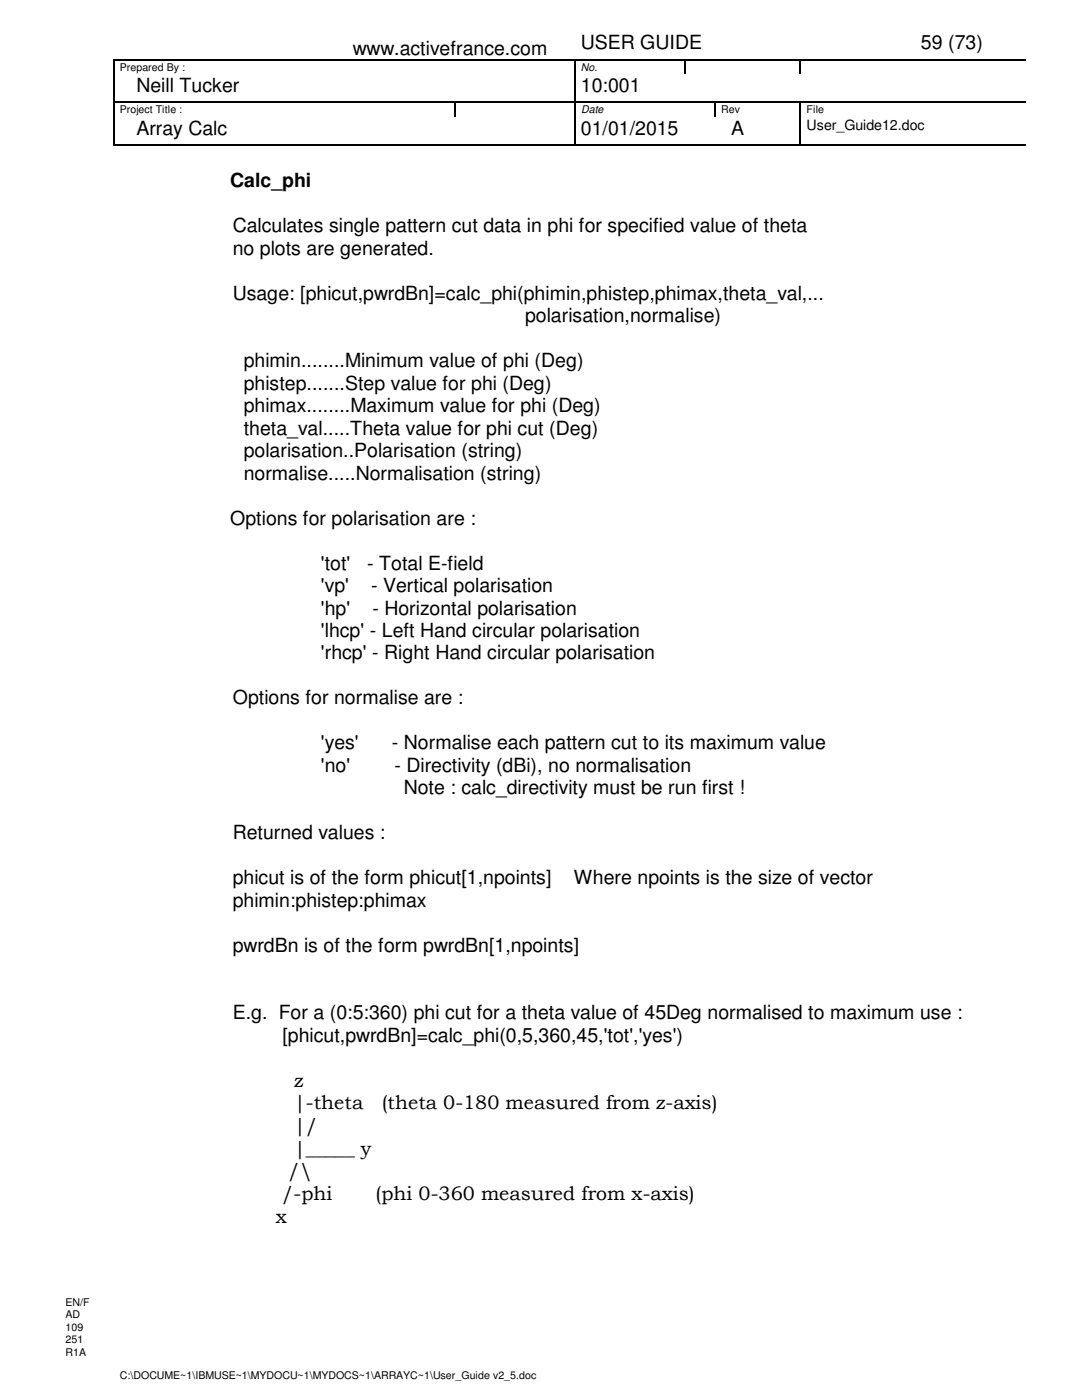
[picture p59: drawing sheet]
<svg xmlns="http://www.w3.org/2000/svg" width="216mm" height="279mm" viewBox="0 0 216 279" stroke-linecap="round" stroke-linejoin="round" font-family="sans-serif">
<defs><g id="words">
<g font-size="3.9">
<text x="70.4" y="11">www.activefrance.com</text>
<text x="115.9" y="9.8">USER GUIDE</text>
<text x="183.8" y="9.8">59 (73)</text>
<text x="27.2" y="18.5">Neill Tucker</text>
<text x="115.9" y="18.5">10:001</text>
<text x="27.2" y="27">Array Calc</text>
<text x="115.9" y="27">01/01/2015</text>
<text x="145.9" y="27">A</text>
<text x="45.9" y="37.3">Calc_phi</text>
<text x="46.4" y="46.4">Calculates single pattern cut data in phi for specified value of theta</text>
<text x="46.4" y="50.8">no plots are generated.</text>
<text x="46.4" y="59.8">Usage: [phicut,pwrdBn]=calc_phi(phimin,phistep,phimax,theta_val,...</text>
<text x="104.8" y="64.3">polarisation,normalise)</text>
<text x="48.6" y="73.3">phimin........Minimum value of phi (Deg)</text>
<text x="48.6" y="77.8">phistep.......Step value for phi (Deg)</text>
<text x="48.6" y="82.3">phimax........Maximum value for phi (Deg)</text>
<text x="48.6" y="86.7">theta_val.....Theta value for phi cut (Deg)</text>
<text x="48.6" y="91.2">polarisation..Polarisation (string)</text>
<text x="48.6" y="95.7">normalise.....Normalisation (string)</text>
<text x="45.9" y="104.7">Options for polarisation are :</text>
<text x="64.1" y="113.7">'tot'</text>
<text x="73.2" y="113.7">- Total E-field</text>
<text x="64.1" y="118.2">'vp'</text>
<text x="74" y="118.2">- Vertical polarisation</text>
<text x="64.1" y="122.6">'hp'</text>
<text x="74.3" y="122.6">- Horizontal polarisation</text>
<text x="64.1" y="127.1">'lhcp' - Left Hand circular polarisation</text>
<text x="64.1" y="131.6">'rhcp' - Right Hand circular polarisation</text>
<text x="46.4" y="140.6">Options for normalise are :</text>
<text x="64.1" y="149.6">'yes'</text>
<text x="78.2" y="149.6">- Normalise each pattern cut to its maximum value</text>
<text x="64.1" y="154.1">'no'</text>
<text x="78.7" y="154.1">- Directivity (dBi), no normalisation</text>
<text x="80.6" y="158.5">Note : calc_directivity must be run first !</text>
<text x="46.4" y="167.5">Returned values :</text>
<text x="46.4" y="176.5">phicut is of the form phicut[1,npoints]</text>
<text x="114.5" y="176.5">Where npoints is the size of vector</text>
<text x="46.4" y="181">phimin:phistep:phimax</text>
<text x="46.4" y="189.9">pwrdBn is of the form pwrdBn[1,npoints]</text>
<text x="46.4" y="203.4">E.g. For a (0:5:360) phi cut for a theta value of 45Deg normalised to maximum use :</text>
<text x="56.3" y="207.9">[phicut,pwrdBn]=calc_phi(0,5,360,45,'tot','yes')</text>
<text x="58.7" y="216.9">z</text>
<text x="58.7" y="221.4">|-theta</text>
<text x="76.2" y="221.4">(theta 0-180 measured from z-axis)</text>
<text x="58.7" y="225.9">|/</text>
<text x="58.7" y="230.5">|_____ y</text>
<text x="56.3" y="239.5">/-phi</text>
<text x="57.5" y="235">/\</text>
<text x="74.9" y="239.5">(phi 0-360 measured from x-axis)</text>
<text x="55" y="244.1">x</text>
</g>
<text font-size="2.8" x="161" y="26">User_Guide12.doc</text>
<g font-size="2.1">
<text x="23.9" y="14.1">Prepared By :</text>
<text x="115.9" y="14.1">No.</text>
<text x="23.9" y="22.6">Project Title :</text>
<text x="116" y="22.6">Date</text>
<text x="143.9" y="22.6">Rev</text>
<text x="161" y="22.6">File</text>
<text x="13.1" y="260.6">EN/F</text>
<text x="13.1" y="263.1">AD</text>
<text x="13.1" y="265.6">109</text>
<text x="13.1" y="268.1">251</text>
<text x="13.1" y="270.6">R1A</text>
<text x="23.9" y="275.3">C:\DOCUME~1\IBMUSE~1\MYDOCU~1\MYDOCS~1\ARRAYC~1\User_Guide v2_5.doc</text>
</g>
</g></defs>
<g fill="#000">
<path d="M22.6 11.8h.2v.3h-.2zM114.6 11.8h.2v.3h-.2zM136.6 11.8h.2v.3h-.2zM159.6 11.8h.2v.3h-.2zM182.4 11.8h.2v.3h-.2zM202.4 11.8h.2v.3h-.2zM202.6 11.8h.3v.3h-.3zM202.9 11.8h1.7v.3h-1.7zM22.6 20.3h.2v.3h-.2zM22.6 28.8h.2v.3h-.2zM90.6 20.3h.2v.3h-.2zM114.6 20.3h.2v.3h-.2z"/>
<path d="M114.6 28.8h.2v.3h-.2zM114.8 20.3h.3v.3h-.3zM142.6 20.3h.2v.3h-.2zM159.6 20.3h.3v.3h-.3zM159.6 28.8h.3v.3h-.3z"/>
</g>
<g fill="none" stroke="#000" stroke-width=".25">
<path d="M22.7 12.1v8.2M22.8 11.9h91.8M114.7 12.1v8.2M114.8 11.9h21.8M136.7 12.1v2.7M136.8 11.9h22.8M159.7 12.1v2.7M159.8 11.9h22.6M182.6 11.9h19.8M22.7 20.6v8.2M22.8 20.4h67.8M22.8 29h91.8"/>
<path d="M90.7 20.6v2.7M90.8 20.4h23.8M114.7 23.3v5.5M114.7 20.6v2.7M114.8 29h44.8M115.1 20.4h27.5M142.7 20.6v2.7M142.8 20.4h16.8M159.7 20.6v8.2M159.9 20.4h44.7M159.9 29h44.7"/>
</g>
<g fill="#fff">
<path d="M12.6 258.5h6v2.5h-6z"/>
<path d="M12.6 261h6v2.5h-6z"/>
<path d="M12.6 263.5h6v2.5h-6z"/>
<path d="M12.6 266h6v2.5h-6z"/>
<path d="M12.6 268.5h6v10.9h-6z"/>
</g>
<use href="#words"/>
</svg>
